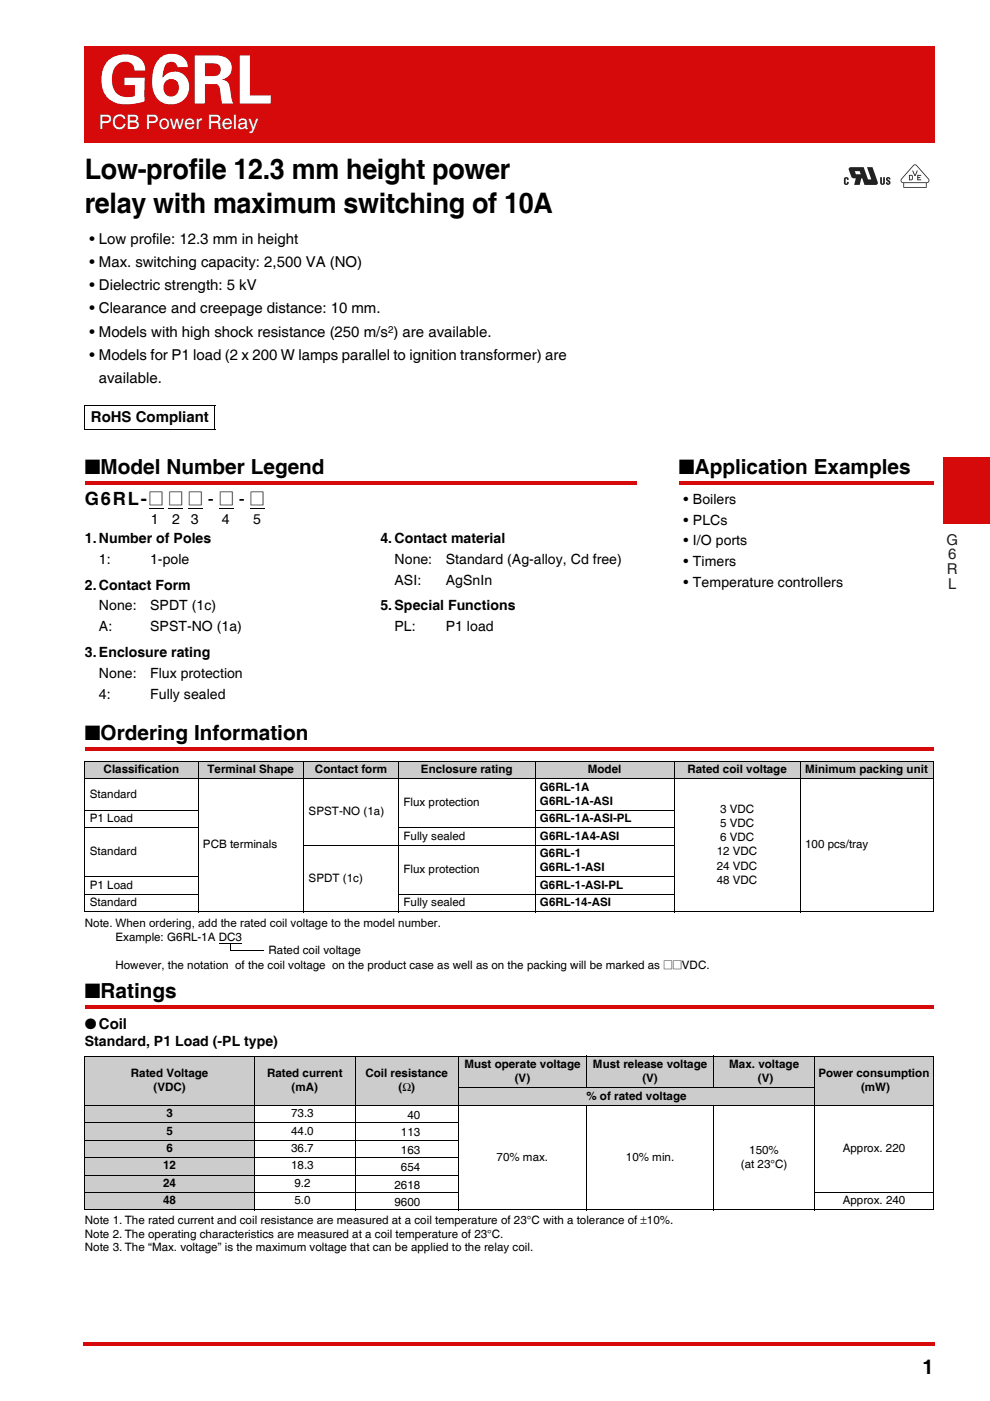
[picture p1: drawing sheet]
<svg xmlns="http://www.w3.org/2000/svg" width="210mm" height="297mm" viewBox="0 0 210 297" stroke-linecap="round" stroke-linejoin="round" font-family="sans-serif">
<defs><g id="words">
<text font-size="14.1" fill="#fff" x="21" y="21.9">G6RL</text>
<g font-size="6">
<text x="18" y="38">Low-profile 12.3 mm height power</text>
<text x="18" y="45.1">relay with maximum switching of 10A</text>
</g>
<g font-size="4.4">
<text x="18" y="100.5">■Model Number Legend</text>
<text x="144" y="100.5">■Application Examples</text>
<text x="18" y="156.9">■Ordering Information</text>
<text x="18" y="211.6">■Ratings</text>
</g>
<text font-size="4.2" fill="#fff" x="21" y="27.3">PCB Power Relay</text>
<text font-size="4.2" x="195.6" y="291.3">1</text>
<text font-size="3.9" x="18" y="107.2">G6RL-@ @ @ - @ - @</text>
<g font-size="3.2">
<text x="19" y="51.6">• Low profile: 12.3 mm in height</text>
<text x="19" y="56.6">• Max. switching capacity: 2,500 VA (NO)</text>
<text x="19" y="61.5">• Dielectric strength: 5 kV</text>
<text x="19" y="66.5">• Clearance and creepage distance: 10 mm.</text>
<text x="19" y="71.4">• Models with high shock resistance (250 m/s ) are available.</text>
<text x="19" y="76.3">• Models for P1 load (2 x 200 W lamps parallel to ignition transformer) are</text>
<text x="21" y="81.3">available.</text>
<text x="19.3" y="89.4">RoHS Compliant</text>
<text x="18" y="218.1">●Coil</text>
</g>
<g font-size="3.2" fill="#231f20">
<text x="200.8" y="115.4">G</text>
<text x="201.1" y="118.6">6</text>
<text x="200.8" y="121.8">R</text>
<text x="201.1" y="125">L</text>
</g>
<g font-size="3">
<text x="145" y="106.8">• Boilers</text>
<text x="32" y="111.2">1</text>
<text x="36.5" y="111.2">2</text>
<text x="40.5" y="111.2">3</text>
<text x="47" y="111.2">4</text>
<text x="53.7" y="111.2">5</text>
<text x="145" y="111.2">• PLCs</text>
<text x="18" y="115.1">1.Number of Poles</text>
<text x="21" y="119.5">1:</text>
<text x="31.9" y="119.5">1-pole</text>
<text x="80.7" y="115.1">4.Contact material</text>
<text x="83.7" y="119.5">None:</text>
<text x="94.6" y="119.5">Standard (Ag-alloy, Cd free)</text>
<text x="145" y="115.6">• I/O ports</text>
<text x="18" y="125">2.Contact Form</text>
<text x="83.7" y="123.9">ASI:</text>
<text x="94.6" y="123.9">AgSnIn</text>
<text x="145" y="120">• Timers</text>
<text x="145" y="124.4">• Temperature controllers</text>
<text x="21" y="129.4">None:</text>
<text x="31.8" y="129.4">SPDT (1c)</text>
<text x="80.7" y="129.4">5.Special Functions</text>
<text x="21" y="133.8">A:</text>
<text x="31.9" y="133.8">SPST-NO (1a)</text>
<text x="83.7" y="133.8">PL:</text>
<text x="94.6" y="133.8">P1 load</text>
<text x="18" y="139.3">3.Enclosure rating</text>
<text x="21" y="143.7">None:</text>
<text x="31.9" y="143.7">Flux protection</text>
<text x="21" y="148.1">4:</text>
<text x="31.8" y="148.1">Fully sealed</text>
<text x="18" y="221.8">Standard, P1 Load (-PL type)</text>
</g>
<g font-size="2.5">
<text x="22" y="163.9">Classification</text>
<text x="44" y="163.9">Terminal Shape</text>
<text x="66.8" y="163.9">Contact form</text>
<text x="89.3" y="163.9">Enclosure rating</text>
<text x="114.5" y="167.6">G6RL-1A</text>
<text x="124.7" y="163.9">Model</text>
<text x="145.8" y="163.9">Rated coil voltage</text>
<text x="170.8" y="163.9">Minimum packing unit</text>
<text x="19" y="169.1">Standard</text>
<text x="65.5" y="172.8">SPST-NO (1a)</text>
<text x="85.6" y="171">Flux protection</text>
<text x="114.5" y="170.6">G6RL-1A-ASI</text>
<text x="152.7" y="172.4">3 VDC</text>
<text x="19" y="174.3">P1 Load</text>
<text x="43.1" y="179.9">PCB terminals</text>
<text x="85.6" y="178">Fully sealed</text>
<text x="114.5" y="174.3">G6RL-1A-ASI-PL</text>
<text x="114.5" y="178">G6RL-1A4-ASI</text>
<text x="152.7" y="175.4">5 VDC</text>
<text x="152.7" y="178.4">6 VDC</text>
<text x="170.8" y="179.9">100 pcs/tray</text>
<text x="19" y="181.4">Standard</text>
<text x="85.6" y="185.1">Flux protection</text>
<text x="114.5" y="181.7">G6RL-1</text>
<text x="114.5" y="184.7">G6RL-1-ASI</text>
<text x="152" y="181.4">12 VDC</text>
<text x="152" y="184.4">24 VDC</text>
<text x="19" y="188.4">P1 Load</text>
<text x="65.5" y="186.9">SPDT (1c)</text>
<text x="114.5" y="188.4">G6RL-1-ASI-PL</text>
<text x="152" y="187.4">48 VDC</text>
<text x="18" y="196.6">Note. When ordering, add the rated coil voltage to the model number.</text>
<text x="19" y="192.2">Standard</text>
<text x="85.6" y="192.2">Fully sealed</text>
<text x="114.5" y="192.2">G6RL-14-ASI</text>
<text x="24.5" y="199.6">Example: G6RL-1A DC3</text>
<text x="57" y="202.2">Rated coil voltage</text>
<text x="24.5" y="205.5">However, the notation of the coil voltage on the product case as well as on the packing will be marked as @@VDC.</text>
<text x="98.5" y="226.4">Must operate voltage</text>
<text x="125.8" y="226.4">Must release voltage</text>
<text x="154.7" y="226.4">Max. voltage</text>
<text x="27.8" y="228.3">Rated Voltage</text>
<text x="32.6" y="231.3">(VDC)</text>
<text x="56.6" y="228.3">Rated current</text>
<text x="61.8" y="231.3">(mA)</text>
<text x="77.5" y="228.3">Coil resistance</text>
<text x="84.5" y="231.3">(Ω)</text>
<text x="109.2" y="229.4">(V)</text>
<text x="124.4" y="233.1">% of rated voltage</text>
<text x="136.2" y="229.4">(V)</text>
<text x="160.8" y="229.4">(V)</text>
<text x="173.6" y="228.3">Power consumption</text>
<text x="182.6" y="231.3">(mW)</text>
<text x="35.3" y="236.8">3</text>
<text x="61.8" y="236.8">73.3</text>
<text x="86.4" y="237.2">40</text>
<text x="35.3" y="240.5">5</text>
<text x="35.3" y="244.2">6</text>
<text x="61.8" y="240.5">44.0</text>
<text x="61.8" y="244.2">36.7</text>
<text x="85" y="240.9">113</text>
<text x="85" y="244.6">163</text>
<text x="158.9" y="244.6">150%</text>
<text x="178.7" y="244.2">Approx. 220</text>
<text x="34.6" y="247.9">12</text>
<text x="34.6" y="251.7">24</text>
<text x="61.8" y="247.9">18.3</text>
<text x="62.4" y="251.7">9.2</text>
<text x="85" y="248.3">654</text>
<text x="105.3" y="246.1">70% max.</text>
<text x="132.8" y="246.1">10% min.</text>
<text x="157.1" y="247.6">(at 23°C)</text>
<text x="34.6" y="255.4">48</text>
<text x="62.4" y="255.4">5.0</text>
<text x="83.7" y="252">2618</text>
<text x="83.7" y="255.7">9600</text>
<text x="178.7" y="255.4">Approx. 240</text>
<text x="18" y="259.6">Note 1. The rated current and coil resistance are measured at a coil temperature of 23°C with a tolerance of ±10%.</text>
<text x="18" y="262.4">Note 2. The operating characteristics are measured at a coil temperature of 23°C.</text>
<text x="18" y="265.2">Note 3. The “Max. voltage” is the maximum voltage that can be applied to the relay coil.</text>
</g>
<text font-size="2.1" x="82.3" y="70.6">2</text>
</g></defs>
<g fill="#d60a0a">
<path d="M17.7 284.7h.3v.7h-.3z"/>
<path d="M18 284.7h180.3v.7h-180.3z"/>
<path d="M18 10h180v20h-180z"/>
</g>
<path d="M18 10h180.2M18 9.8v20.2M198 10v20.2M17.8 30h180.2" fill="none" stroke="#d60a0a" stroke-width=".36"/>
<path d="M200 112h4v40h-4z" fill="#fff"/>
<path d="M200 97h9.9v14h-9.9z" fill="#d60a0a"/>
<path d="M18 158.3h180v2h-180z" fill="#fff"/>
<path d="M18 158.5h180v.7h-180z" fill="#d60a0a"/>
<path d="M18 213.1h180v2h-180z" fill="#fff"/>
<path d="M18 213.2h180v.7h-180z" fill="#d60a0a"/>
<g fill="#ccc">
<path d="M18 161.4h24v3.7h-24z"/>
<path d="M42 161.4h22.4v3.7h-22.4z"/>
<path d="M64.4 161.4h20.1v3.7h-20.1z"/>
<path d="M84.5 161.4h29v3.7h-29z"/>
<path d="M113.5 161.4h29.5v3.7h-29.5z"/>
<path d="M143 161.4h26.7v3.7h-26.7z"/>
<path d="M169.7 161.4h28.2v3.7h-28.2z"/>
<path d="M18 223.9h36v10.4h-36z"/>
<path d="M54 223.9h21.3v10.4h-21.3z"/>
<path d="M75.3 223.9h21.9v10.4h-21.9z"/>
<path d="M97.2 223.9h27.2v6.7h-27.2z"/>
<path d="M124.4 223.9h27v6.7h-27z"/>
<path d="M151.4 223.9h21.4v6.7h-21.4z"/>
<path d="M172.8 223.9h25.2v10.4h-25.2z"/>
<path d="M97.2 230.6h75.6v3.7h-75.6z"/>
<path d="M18 234.3h36v3.7h-36z"/>
<path d="M18 238h36v3.7h-36z"/>
<path d="M18 241.7h36v3.7h-36z"/>
<path d="M18 245.4h36v3.7h-36z"/>
<path d="M18 249.1h36v3.7h-36z"/>
<path d="M18 252.8h36v3.7h-36z"/>
</g>
<g fill="none" stroke="#000" stroke-width=".21">
<path d="M17.9 85.9h27.8M17.9 91.2h27.8M18 86v5.1M45.6 86v5.1M17.9 161.4h180.1M17.9 165.1h180.1M17.9 171.8h24.1M17.9 175.5h24.1M18 161.5v31.7M42 161.3v32.1M64.3 179.2h78.7M64.4 161.3v32.1"/>
<path d="M84.5 175.5h58.5M84.5 161.3v32.1M113.4 171.8h29.6M113.5 161.3v32.1M143 161.3v32.1M169.7 161.3v32.1M197.9 161.5v31.7M17.9 185.9h24.1M17.9 189.6h24.1M17.9 193.3h180.1M84.5 189.6h58.5M113.4 185.9h29.6"/>
<path d="M17.9 223.9h180.2M17.9 234.3h180.2M17.9 238h79.4M18 224v32.4M54 223.8v32.8M75.3 223.8v32.8M97.2 230.6h75.6M97.2 223.8v32.8M124.4 223.8v6.9M124.4 234.2v22.4M151.4 223.8v6.9M151.4 234.2v22.4"/>
<path d="M172.8 223.8v32.8M198 224v32.4M17.9 241.7h79.4M17.9 245.4h79.4M17.9 249.1h79.4M17.9 252.8h79.4M17.9 256.5h180.2M172.7 252.8h25.4"/>
</g>
<g fill="#231f20">
<path d="M186.7 37.6h.4v1.2l.1 .1 .1-.1v-1.2h.4l-.1 1.4a.53 .53 0 0 1-.5 .2 .53 .53 0 0 1-.4-.5z"/>
<path d="M188 37.7a.49 .49 0 0 1 .5-.1 .49 .49 0 0 1 .4 .4h-.4l-.1-.2-.1 .2a.57 .57 0 0 1 .5 .7 .57 .57 0 0 1-.7 .4l-.2-.5h.3l.2 .3 .1-.1-.6-.6z"/>
<path d="M179.2 37.6a.52 .52 0 0 1 .6 0 .52 .52 0 0 1 .2 .5h-.4v-.2h-.2v1h.2v-.3h.4v.4a.57 .57 0 0 1-1 0 1.45 1.45 0 0 1 .2-1.4z"/>
<path d="M194.6 37.1h.8v.2h-.6v.3h.4v.1h-.4v.3h.6v.2h-.8z"/>
<path d="M193.5 36.2h.2l.4 .9 .4-.9h.2l-.5 1.1h-.2z"/>
<path d="M181.3 36.3h1l.3 .7h-1.1zM180.1 35.6l-.1 .4 .7 1.6 .8 .2-.3 1.4h1.1l.4-1.4h.2l.5 1.4h2.4l.3-.2 .1-.4-1.1-3.2h-1.2l.9 2.6h-.7l-.9-2.6h-2.8z"/>
<path d="M193.8 35.1l.3-.1 .2 .1 2.6 2.9 .1 .3-.2 .2-.2 .1h-5l-.3-.1-.1-.2 .1-.3zM191.8 38.8h4.6v.8h-4.6zM193.7 35l-2.3 2.7a.6 .6 0 0 0-.4 .6 .6 .6 0 0 0 .6 .5v1h5v-1a.6 .6 0 0 0 .5-.5 .6 .6 0 0 0-.3-.6l-2.4-2.8h-.5z"/>
<path d="M193 37.3h.4v.7l-.4 .1zM192.8 37.1v1.1h.7l.1-.9-.2-.2z"/>
</g>
<path d="M18 101.9h117v2h-117z" fill="#fff"/>
<path d="M18 102.1h117v.7h-117z" fill="#d60a0a"/>
<path d="M31.6 107.9h3M35.7 107.9h3.1M39.9 107.9h3.1M46.5 107.9h3.1M53 107.9h3.1" fill="none" stroke="#000" stroke-width=".21"/>
<path d="M144 101.9h54v2h-54z" fill="#fff"/>
<path d="M144 102.1h54v.7h-54z" fill="#d60a0a"/>
<path d="M46.5 200h4.7M48.9 201.5h7.1" fill="none" stroke="#000" stroke-width=".21"/>
<path d="M48.8 200h.2v1.5h-.2z" fill="#000"/>
<use href="#words"/>
</svg>
